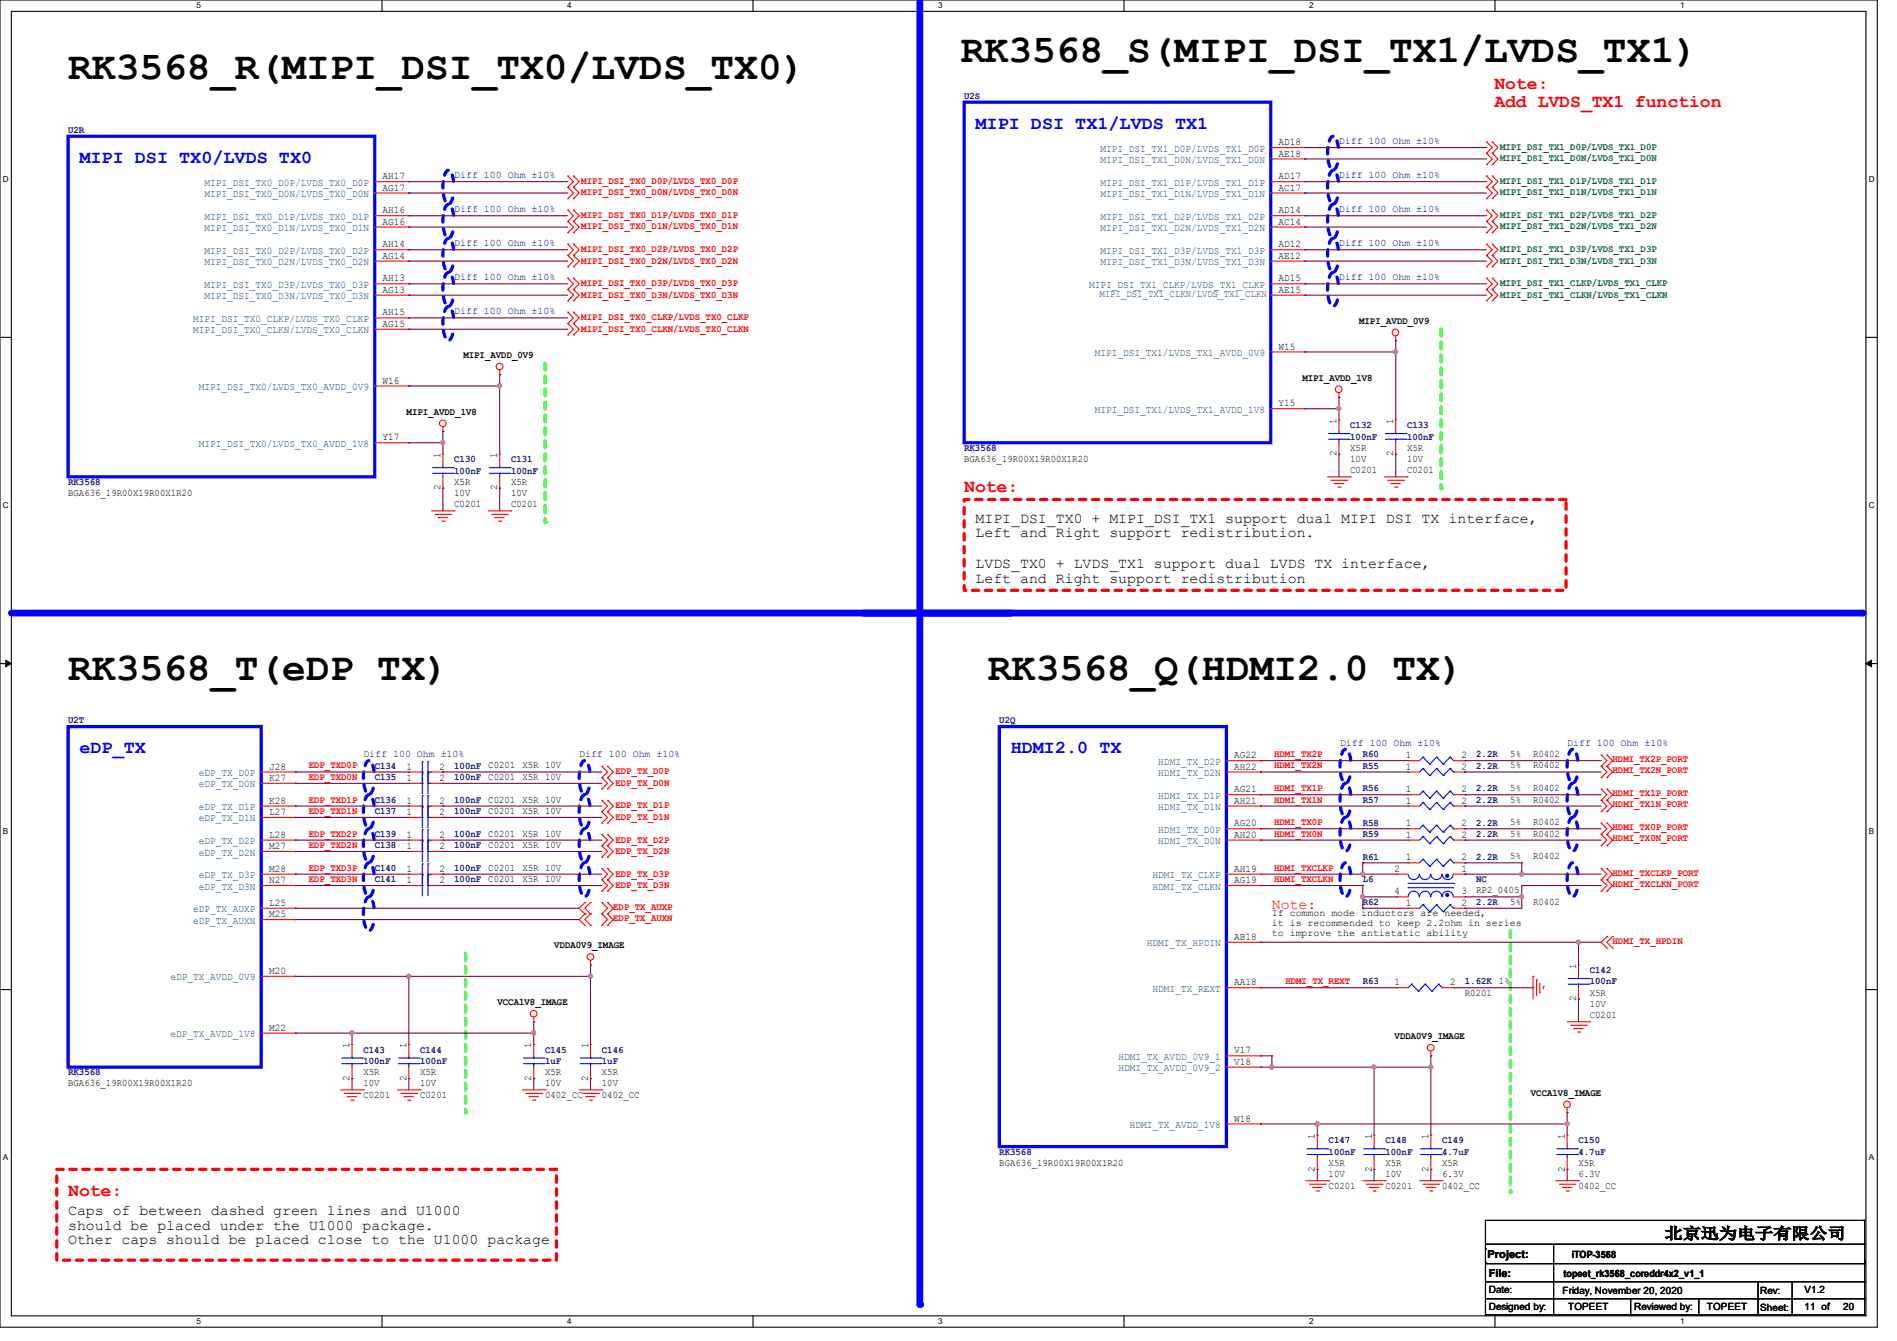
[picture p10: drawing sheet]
<svg xmlns="http://www.w3.org/2000/svg" width="297mm" height="210mm" viewBox="0 0 297 210" stroke-linecap="round" stroke-linejoin="round" font-family="sans-serif">
<defs><g id="words">
<g font-size="6.2">
<text x="150.4" y="9.7">RK3568_S(MIPI_DSI_TX1/LVDS_TX1)</text>
<text x="10.7" y="12.3">RK3568_R(MIPI_DSI_TX0/LVDS_TX0)</text>
<text x="10.7" y="106.6">RK3568_T(eDP TX)</text>
<text x="154.7" y="106.6">RK3568_Q(HDMI2.0 TX)</text>
</g>
<g font-size="2.8" fill="#f00">
<text x="234" y="13.9">Note:</text>
<text x="234" y="16.8">Add LVDS_TX1 function</text>
<text x="151" y="77">Note:</text>
<text x="10.7" y="187.3">Note:</text>
</g>
<g font-size="2.8" fill="#00f">
<text x="152.7" y="20.2">MIPI DSI TX1/LVDS TX1</text>
<text x="12.4" y="25.5">MIPI DSI TX0/LVDS TX0</text>
<text x="12.4" y="117.9">eDP_TX</text>
<text x="158.2" y="117.9">HDMI2.0 TX</text>
</g>
<text font-size="2.5" x="260.7" y="194">北京迅为电子有限公司</text>
<g font-size="2.3">
<text x="152.7" y="81.9">MIPI_DSI_TX0 + MIPI_DSI_TX1 support dual MIPI DSI TX interface,</text>
<text x="152.7" y="84.2">Left and Right support redistribution.</text>
<text x="152.7" y="89">LVDS_TX0 + LVDS_TX1 support dual LVDS TX interface,</text>
<text x="152.7" y="91.3">Left and Right support redistribution</text>
<text x="10.7" y="190.3">Caps of between dashed green lines and U1000</text>
<text x="10.7" y="192.6">should be placed under the U1000 package.</text>
<text x="10.7" y="194.9">Other caps should be placed close to the U1000 package</text>
</g>
<text font-size="2.3" fill="#f00" x="199.1" y="142.3">Note:</text>
<g font-size="1.7">
<text x="232.9" y="197">Project:</text>
<text x="233.1" y="200">File:</text>
</g>
<g font-size="1.6" fill="#000080">
<text x="151" y="15.5">U2S</text>
<text x="10.7" y="20.8">U2R</text>
<text x="209.6" y="22.6">Diff 100 Ohm ±10%</text>
<text x="71.1" y="27.9">Diff 100 Ohm ±10%</text>
<text x="209.6" y="27.9">Diff 100 Ohm ±10%</text>
<text x="71.1" y="33.2">Diff 100 Ohm ±10%</text>
<text x="209.6" y="33.2">Diff 100 Ohm ±10%</text>
<text x="71.1" y="38.6">Diff 100 Ohm ±10%</text>
<text x="209.6" y="38.6">Diff 100 Ohm ±10%</text>
<text x="71.1" y="43.9">Diff 100 Ohm ±10%</text>
<text x="209.6" y="43.9">Diff 100 Ohm ±10%</text>
<text x="71.1" y="49.2">Diff 100 Ohm ±10%</text>
<text x="151" y="70.6">RK3568</text>
<text x="211.4" y="67.1">C132</text>
<text x="211.4" y="68.8">100nF</text>
<text x="220.3" y="67.1">C133</text>
<text x="220.3" y="68.8">100nF</text>
<text x="10.7" y="75.9">RK3568</text>
<text x="71.1" y="72.4">C130</text>
<text x="71.1" y="74.2">100nF</text>
<text x="80" y="72.4">C131</text>
<text x="80" y="74.2">100nF</text>
<text x="10.7" y="113.3">U2T</text>
<text x="156.5" y="113.3">U2Q</text>
<text x="56.9" y="118.6">Diff 100 Ohm ±10%</text>
<text x="90.7" y="118.6">Diff 100 Ohm ±10%</text>
<text x="209.8" y="116.8">Diff 100 Ohm ±10%</text>
<text x="213.4" y="118.6">R60</text>
<text x="231.1" y="118.6">2.2R</text>
<text x="245.4" y="116.8">Diff 100 Ohm ±10%</text>
<text x="58.7" y="122.2">C135</text>
<text x="58.7" y="125.7">C136</text>
<text x="58.7" y="120.4">C134</text>
<text x="71.1" y="122.2">100nF</text>
<text x="71.1" y="125.7">100nF</text>
<text x="71.1" y="120.4">100nF</text>
<text x="213.4" y="120.4">R55</text>
<text x="213.4" y="125.7">R57</text>
<text x="213.4" y="123.9">R56</text>
<text x="231.1" y="120.4">2.2R</text>
<text x="231.1" y="125.7">2.2R</text>
<text x="231.1" y="123.9">2.2R</text>
<text x="58.7" y="131.1">C139</text>
<text x="58.7" y="127.5">C137</text>
<text x="71.1" y="131.1">100nF</text>
<text x="71.1" y="127.5">100nF</text>
<text x="213.4" y="129.3">R58</text>
<text x="213.4" y="131.1">R59</text>
<text x="231.1" y="129.3">2.2R</text>
<text x="231.1" y="131.1">2.2R</text>
<text x="58.7" y="132.8">C138</text>
<text x="58.7" y="136.4">C140</text>
<text x="71.1" y="132.8">100nF</text>
<text x="71.1" y="136.4">100nF</text>
<text x="213.4" y="134.6">R61</text>
<text x="231.1" y="134.6">2.2R</text>
<text x="58.7" y="138.2">C141</text>
<text x="71.1" y="138.2">100nF</text>
<text x="213.4" y="141.7">R62</text>
<text x="213.4" y="138.2">L6</text>
<text x="231.1" y="141.7">2.2R</text>
<text x="231.1" y="138.2">NC</text>
<text x="213.4" y="154.2">R63</text>
<text x="229.4" y="154.2">1.62K</text>
<text x="248.9" y="152.4">C142</text>
<text x="248.9" y="154.2">100nF</text>
<text x="56.9" y="164.8">C143</text>
<text x="56.9" y="166.6">100nF</text>
<text x="65.8" y="164.8">C144</text>
<text x="65.8" y="166.6">100nF</text>
<text x="85.3" y="164.8">C145</text>
<text x="85.3" y="166.6">1uF</text>
<text x="94.2" y="164.8">C146</text>
<text x="94.2" y="166.6">1uF</text>
<text x="10.7" y="168.4">RK3568</text>
<text x="208" y="179.1">C147</text>
<text x="216.9" y="179.1">C148</text>
<text x="225.8" y="179.1">C149</text>
<text x="247.1" y="179.1">C150</text>
<text x="156.5" y="180.8">RK3568</text>
<text x="208" y="180.8">100nF</text>
<text x="216.9" y="180.8">100nF</text>
<text x="225.8" y="180.8">4.7uF</text>
<text x="247.1" y="180.8">4.7uF</text>
</g>
<g font-size="1.6" fill="#004080">
<text x="172.3" y="23.7">MIPI_DSI_TX1_D0P/LVDS_TX1_D0P</text>
<text x="32" y="29.1">MIPI_DSI_TX0_D0P/LVDS_TX0_D0P</text>
<text x="172.3" y="25.5">MIPI_DSI_TX1_D0N/LVDS_TX1_D0N</text>
<text x="172.3" y="29.1">MIPI_DSI_TX1_D1P/LVDS_TX1_D1P</text>
<text x="32" y="30.9">MIPI_DSI_TX0_D0N/LVDS_TX0_D0N</text>
<text x="32" y="34.4">MIPI_DSI_TX0_D1P/LVDS_TX0_D1P</text>
<text x="172.3" y="30.9">MIPI_DSI_TX1_D1N/LVDS_TX1_D1N</text>
<text x="172.3" y="34.4">MIPI_DSI_TX1_D2P/LVDS_TX1_D2P</text>
<text x="32" y="36.2">MIPI_DSI_TX0_D1N/LVDS_TX0_D1N</text>
<text x="32" y="39.8">MIPI_DSI_TX0_D2P/LVDS_TX0_D2P</text>
<text x="32" y="41.5">MIPI_DSI_TX0_D2N/LVDS_TX0_D2N</text>
<text x="172.3" y="36.2">MIPI_DSI_TX1_D2N/LVDS_TX1_D2N</text>
<text x="172.3" y="39.8">MIPI_DSI_TX1_D3P/LVDS_TX1_D3P</text>
<text x="172.3" y="41.5">MIPI_DSI_TX1_D3N/LVDS_TX1_D3N</text>
<text x="32" y="45.1">MIPI_DSI_TX0_D3P/LVDS_TX0_D3P</text>
<text x="32" y="46.9">MIPI_DSI_TX0_D3N/LVDS_TX0_D3N</text>
<text x="170.5" y="45.1">MIPI_DSI_TX1_CLKP/LVDS_TX1_CLKP</text>
<text x="172.1" y="46.6">MIPI_DSI_TX1_CLKN/LVDS_TX1_CLKN</text>
<text x="30.2" y="50.4">MIPI_DSI_TX0_CLKP/LVDS_TX0_CLKP</text>
<text x="30.2" y="52.2">MIPI_DSI_TX0_CLKN/LVDS_TX0_CLKN</text>
<text x="171.4" y="55.8">MIPI_DSI_TX1/LVDS_TX1_AVDD_0V9</text>
<text x="31.1" y="61.1">MIPI_DSI_TX0/LVDS_TX0_AVDD_0V9</text>
<text x="171.4" y="64.6">MIPI_DSI_TX1/LVDS_TX1_AVDD_1V8</text>
<text x="31.1" y="70">MIPI_DSI_TX0/LVDS_TX0_AVDD_1V8</text>
<text x="181.4" y="119.8">HDMI_TX_D2P</text>
<text x="31.1" y="121.5">eDP_TX_D0P</text>
<text x="31.1" y="123.3">eDP_TX_D0N</text>
<text x="181.4" y="121.5">HDMI_TX_D2N</text>
<text x="181.4" y="125.1">HDMI_TX_D1P</text>
<text x="31.1" y="126.9">eDP_TX_D1P</text>
<text x="31.1" y="128.7">eDP_TX_D1N</text>
<text x="181.4" y="126.9">HDMI_TX_D1N</text>
<text x="181.4" y="130.4">HDMI_TX_D0P</text>
<text x="31.1" y="132.2">eDP_TX_D2P</text>
<text x="31.1" y="134">eDP_TX_D2N</text>
<text x="31.1" y="137.5">eDP_TX_D3P</text>
<text x="180.5" y="137.5">HDMI_TX_CLKP</text>
<text x="181.4" y="132.2">HDMI_TX_D0N</text>
<text x="30.2" y="142.9">eDP_TX_AUXP</text>
<text x="31.1" y="139.3">eDP_TX_D3N</text>
<text x="180.5" y="139.3">HDMI_TX_CLKN</text>
<text x="30.2" y="144.7">eDP_TX_AUXN</text>
<text x="179.6" y="148.2">HDMI_TX_HPDIN</text>
<text x="26.7" y="153.5">eDP_TX_AVDD_0V9</text>
<text x="180.5" y="155.3">HDMI_TX_REXT</text>
<text x="26.7" y="162.4">eDP_TX_AVDD_1V8</text>
<text x="175.1" y="166">HDMI_TX_AVDD_0V9_1</text>
<text x="175.1" y="167.8">HDMI_TX_AVDD_0V9_2</text>
<text x="176.9" y="176.7">HDMI_TX_AVDD_1V8</text>
</g>
<g font-size="1.6">
<text x="200.2" y="22.7">AD18</text>
<text x="59.9" y="28.1">AH17</text>
<text x="59.9" y="29.8">AG17</text>
<text x="200.2" y="24.5">AE18</text>
<text x="200.2" y="28.1">AD17</text>
<text x="200.2" y="29.8">AC17</text>
<text x="59.9" y="33.4">AH16</text>
<text x="59.9" y="35.2">AG16</text>
<text x="200.2" y="33.4">AD14</text>
<text x="200.2" y="35.2">AC14</text>
<text x="59.9" y="38.7">AH14</text>
<text x="59.9" y="40.5">AG14</text>
<text x="200.2" y="38.7">AD12</text>
<text x="200.2" y="40.5">AE12</text>
<text x="59.9" y="44.1">AH13</text>
<text x="59.9" y="45.8">AG13</text>
<text x="200.2" y="44.1">AD15</text>
<text x="200.2" y="45.8">AE15</text>
<text x="59.9" y="49.4">AH15</text>
<text x="59.9" y="51.2">AG15</text>
<text x="212.8" y="50.7">MIPI_AVDD_0V9</text>
<text x="72.6" y="56">MIPI_AVDD_0V9</text>
<text x="200.2" y="54.7">W15</text>
<text x="203.9" y="59.6">MIPI_AVDD_1V8</text>
<text x="59.9" y="60.1">W16</text>
<text x="63.7" y="64.9">MIPI_AVDD_1V8</text>
<text x="200.2" y="63.6">Y15</text>
<text x="59.9" y="69">Y17</text>
<text x="69" y="71.7" transform="rotate(-90 69 71.7)">1</text>
<text x="77.9" y="71.7" transform="rotate(-90 77.9 71.7)">1</text>
<text x="209.3" y="71.5" transform="rotate(-90 209.3 71.5)">2</text>
<text x="209.3" y="66.3" transform="rotate(-90 209.3 66.3)">1</text>
<text x="211.4" y="70.6">X5R</text>
<text x="218.1" y="71.5" transform="rotate(-90 218.1 71.5)">2</text>
<text x="218.1" y="66.3" transform="rotate(-90 218.1 66.3)">1</text>
<text x="220.3" y="70.6">X5R</text>
<text x="10.7" y="77.7">BGA636_19R00X19R00X1R20</text>
<text x="69" y="76.8" transform="rotate(-90 69 76.8)">2</text>
<text x="71.1" y="75.9">X5R</text>
<text x="71.1" y="77.7">10V</text>
<text x="77.9" y="76.8" transform="rotate(-90 77.9 76.8)">2</text>
<text x="80" y="75.9">X5R</text>
<text x="80" y="77.7">10V</text>
<text x="151" y="72.3">BGA636_19R00X19R00X1R20</text>
<text x="211.4" y="74.1">C0201</text>
<text x="211.4" y="72.3">10V</text>
<text x="220.3" y="74.1">C0201</text>
<text x="220.3" y="72.3">10V</text>
<text x="71.1" y="79.5">C0201</text>
<text x="80" y="79.5">C0201</text>
<text x="193.3" y="118.7">AG22</text>
<text x="220.1" y="118.7">1</text>
<text x="228.8" y="118.7">2</text>
<text x="236.5" y="118.6">5%</text>
<text x="240" y="118.6">R0402</text>
<text x="42.1" y="120.5">J28</text>
<text x="42.1" y="122.3">K27</text>
<text x="42.1" y="125.9">K28</text>
<text x="63.7" y="122.3">1</text>
<text x="63.7" y="125.9">1</text>
<text x="63.7" y="120.5">1</text>
<text x="68.8" y="122.3">2</text>
<text x="68.8" y="125.9">2</text>
<text x="68.8" y="120.5">2</text>
<text x="76.5" y="122.1">C0201</text>
<text x="76.5" y="125.7">C0201</text>
<text x="76.5" y="120.4">C0201</text>
<text x="81.8" y="122.1">X5R 10V</text>
<text x="81.8" y="125.7">X5R 10V</text>
<text x="81.8" y="120.4">X5R 10V</text>
<text x="193.3" y="120.5">AH22</text>
<text x="193.3" y="124.1">AG21</text>
<text x="193.3" y="125.9">AH21</text>
<text x="220.1" y="120.5">1</text>
<text x="220.1" y="125.9">1</text>
<text x="220.1" y="124.1">1</text>
<text x="228.8" y="120.5">2</text>
<text x="228.8" y="125.9">2</text>
<text x="228.8" y="124.1">2</text>
<text x="236.5" y="120.4">5%</text>
<text x="236.5" y="125.7">5%</text>
<text x="236.5" y="123.9">5%</text>
<text x="240" y="120.4">R0402</text>
<text x="240" y="125.7">R0402</text>
<text x="240" y="123.9">R0402</text>
<text x="42.1" y="127.6">L27</text>
<text x="42.1" y="131.2">L28</text>
<text x="63.7" y="131.2">1</text>
<text x="63.7" y="127.6">1</text>
<text x="68.8" y="131.2">2</text>
<text x="68.8" y="127.6">2</text>
<text x="76.5" y="131">C0201</text>
<text x="76.5" y="127.5">C0201</text>
<text x="81.8" y="131">X5R 10V</text>
<text x="81.8" y="127.5">X5R 10V</text>
<text x="193.3" y="129.4">AG20</text>
<text x="193.3" y="131.2">AH20</text>
<text x="220.1" y="129.4">1</text>
<text x="220.1" y="131.2">1</text>
<text x="228.8" y="129.4">2</text>
<text x="228.8" y="131.2">2</text>
<text x="236.5" y="129.2">5%</text>
<text x="236.5" y="131">5%</text>
<text x="240" y="129.2">R0402</text>
<text x="240" y="131">R0402</text>
<text x="42.1" y="133">M27</text>
<text x="42.1" y="136.5">M28</text>
<text x="63.7" y="133">1</text>
<text x="63.7" y="136.5">1</text>
<text x="68.8" y="133">2</text>
<text x="68.8" y="136.5">2</text>
<text x="76.5" y="132.8">C0201</text>
<text x="76.5" y="136.4">C0201</text>
<text x="81.8" y="132.8">X5R 10V</text>
<text x="81.8" y="136.4">X5R 10V</text>
<text x="193.3" y="136.5">AH19</text>
<text x="218.4" y="136.5">2</text>
<text x="220.1" y="134.7">1</text>
<text x="228.8" y="134.7">2</text>
<text x="228.8" y="136.5">1</text>
<text x="236.5" y="134.6">5%</text>
<text x="240" y="134.6">R0402</text>
<text x="42.1" y="138.3">N27</text>
<text x="42.1" y="141.9">L25</text>
<text x="42.1" y="143.6">M25</text>
<text x="63.7" y="138.3">1</text>
<text x="68.8" y="138.3">2</text>
<text x="76.5" y="138.1">C0201</text>
<text x="81.8" y="138.1">X5R 10V</text>
<text x="193.3" y="138.3">AG19</text>
<text x="199.1" y="143.5">If common mode inductors are needed,</text>
<text x="218.4" y="140.1">4</text>
<text x="220.1" y="141.9">1</text>
<text x="228.8" y="141.9">2</text>
<text x="228.8" y="140.1">3</text>
<text x="231.1" y="139.9">RP2_0405</text>
<text x="236.5" y="141.7">5%</text>
<text x="240" y="141.7">R0402</text>
<text x="86.8" y="148.5">VDDA0V9_IMAGE</text>
<text x="193.3" y="147.2">AB18</text>
<text x="199.1" y="145">it is recommended to keep 2.2ohm in series</text>
<text x="199.1" y="146.6">to improve the antistatic ability</text>
<text x="42.1" y="152.5">M20</text>
<text x="193.3" y="154.3">AA18</text>
<text x="218.4" y="154.3">1</text>
<text x="227" y="154.3">2</text>
<text x="229.4" y="155.9">R0201</text>
<text x="234.7" y="154.1">1%</text>
<text x="246.8" y="151.7" transform="rotate(-90 246.8 151.7)">1</text>
<text x="248.9" y="155.9">X5R</text>
<text x="42.1" y="161.4">M22</text>
<text x="77.9" y="157.4">VCCA1V8_IMAGE</text>
<text x="246.8" y="156.8" transform="rotate(-90 246.8 156.8)">2</text>
<text x="248.9" y="159.5">C0201</text>
<text x="248.9" y="157.7">10V</text>
<text x="54.7" y="164.1" transform="rotate(-90 54.7 164.1)">1</text>
<text x="63.6" y="164.1" transform="rotate(-90 63.6 164.1)">1</text>
<text x="83.2" y="164.1" transform="rotate(-90 83.2 164.1)">1</text>
<text x="92.1" y="164.1" transform="rotate(-90 92.1 164.1)">1</text>
<text x="193.3" y="165">V17</text>
<text x="193.3" y="166.8">V18</text>
<text x="218.3" y="162.7">VDDA0V9_IMAGE</text>
<text x="10.7" y="170.1">BGA636_19R00X19R00X1R20</text>
<text x="54.7" y="169.2" transform="rotate(-90 54.7 169.2)">2</text>
<text x="56.9" y="171.9">C0201</text>
<text x="56.9" y="168.4">X5R</text>
<text x="56.9" y="170.1">10V</text>
<text x="63.6" y="169.2" transform="rotate(-90 63.6 169.2)">2</text>
<text x="65.8" y="171.9">C0201</text>
<text x="65.8" y="168.4">X5R</text>
<text x="65.8" y="170.1">10V</text>
<text x="83.2" y="169.2" transform="rotate(-90 83.2 169.2)">2</text>
<text x="85.3" y="171.9">0402_CC</text>
<text x="85.3" y="168.4">X5R</text>
<text x="85.3" y="170.1">10V</text>
<text x="92.1" y="169.2" transform="rotate(-90 92.1 169.2)">2</text>
<text x="94.2" y="171.9">0402_CC</text>
<text x="94.2" y="168.4">X5R</text>
<text x="94.2" y="170.1">10V</text>
<text x="239.7" y="171.6">VCCA1V8_IMAGE</text>
<text x="193.3" y="175.6">W18</text>
<text x="205.9" y="178.3" transform="rotate(-90 205.9 178.3)">1</text>
<text x="214.8" y="178.3" transform="rotate(-90 214.8 178.3)">1</text>
<text x="223.7" y="178.3" transform="rotate(-90 223.7 178.3)">1</text>
<text x="245" y="178.3" transform="rotate(-90 245 178.3)">1</text>
<text x="156.5" y="182.6">BGA636_19R00X19R00X1R20</text>
<text x="205.9" y="183.5" transform="rotate(-90 205.9 183.5)">2</text>
<text x="208" y="182.6">X5R</text>
<text x="208" y="184.4">10V</text>
<text x="214.8" y="183.5" transform="rotate(-90 214.8 183.5)">2</text>
<text x="216.9" y="182.6">X5R</text>
<text x="216.9" y="184.4">10V</text>
<text x="223.7" y="183.5" transform="rotate(-90 223.7 183.5)">2</text>
<text x="225.8" y="182.6">X5R</text>
<text x="225.8" y="184.4">6.3V</text>
<text x="245" y="183.5" transform="rotate(-90 245 183.5)">2</text>
<text x="247.1" y="182.6">X5R</text>
<text x="247.1" y="184.4">6.3V</text>
<text x="208" y="186.1">C0201</text>
<text x="216.9" y="186.1">C0201</text>
<text x="225.8" y="186.1">0402_CC</text>
<text x="247.1" y="186.1">0402_CC</text>
<text x="246.1" y="197.1">iTOP-3568</text>
<text x="233.1" y="202.5">Date:</text>
<text x="244.6" y="202.7">Friday, November 20, 2020</text>
<text x="244.8" y="200.1">topeet_rk3568_coreddr4x2_v1_1</text>
<text x="275.6" y="202.7">Rev:</text>
<text x="282.5" y="202.5">V1.2</text>
<text x="233.1" y="205.2">Designed by:</text>
<text x="245.5" y="205.2">TOPEET</text>
<text x="255.9" y="205.2">Reviewed by:</text>
<text x="267.2" y="205.2">TOPEET</text>
<text x="275.6" y="205.4">Sheet:</text>
<text x="282.5" y="205.2">11 of</text>
<text x="288.6" y="205.2">20</text>
</g>
<g font-size="1.6" fill="#008000">
<text x="234.9" y="23.5">MIPI_DSI_TX1_D0P/LVDS_TX1_D0P</text>
<text x="234.9" y="25.3">MIPI_DSI_TX1_D0N/LVDS_TX1_D0N</text>
<text x="234.9" y="28.8">MIPI_DSI_TX1_D1P/LVDS_TX1_D1P</text>
<text x="234.9" y="30.6">MIPI_DSI_TX1_D1N/LVDS_TX1_D1N</text>
<text x="234.9" y="34.2">MIPI_DSI_TX1_D2P/LVDS_TX1_D2P</text>
<text x="234.9" y="35.9">MIPI_DSI_TX1_D2N/LVDS_TX1_D2N</text>
<text x="234.9" y="39.5">MIPI_DSI_TX1_D3P/LVDS_TX1_D3P</text>
<text x="234.9" y="41.3">MIPI_DSI_TX1_D3N/LVDS_TX1_D3N</text>
<text x="234.9" y="44.8">MIPI_DSI_TX1_CLKP/LVDS_TX1_CLKP</text>
<text x="234.9" y="46.6">MIPI_DSI_TX1_CLKN/LVDS_TX1_CLKN</text>
</g>
<g font-size="1.6" fill="#f00">
<text x="91" y="28.8">MIPI_DSI_TX0_D0P/LVDS_TX0_D0P</text>
<text x="91" y="30.6">MIPI_DSI_TX0_D0N/LVDS_TX0_D0N</text>
<text x="91" y="34.2">MIPI_DSI_TX0_D1P/LVDS_TX0_D1P</text>
<text x="91" y="35.9">MIPI_DSI_TX0_D1N/LVDS_TX0_D1N</text>
<text x="91" y="39.5">MIPI_DSI_TX0_D2P/LVDS_TX0_D2P</text>
<text x="91" y="41.3">MIPI_DSI_TX0_D2N/LVDS_TX0_D2N</text>
<text x="91" y="44.8">MIPI_DSI_TX0_D3P/LVDS_TX0_D3P</text>
<text x="91" y="46.6">MIPI_DSI_TX0_D3N/LVDS_TX0_D3N</text>
<text x="91" y="50.2">MIPI_DSI_TX0_CLKP/LVDS_TX0_CLKP</text>
<text x="91" y="51.9">MIPI_DSI_TX0_CLKN/LVDS_TX0_CLKN</text>
<text x="199.5" y="118.6">HDMI_TX2P</text>
<text x="252.5" y="119.3">HDMI_TX2P_PORT</text>
<text x="48.3" y="120.4">EDP_TXD0P</text>
<text x="48.3" y="122.1">EDP_TXD0N</text>
<text x="48.3" y="125.7">EDP_TXD1P</text>
<text x="96.3" y="121.3">EDP_TX_D0P</text>
<text x="96.3" y="123.1">EDP_TX_D0N</text>
<text x="199.5" y="120.4">HDMI_TX2N</text>
<text x="199.5" y="123.9">HDMI_TX1P</text>
<text x="199.5" y="125.7">HDMI_TX1N</text>
<text x="252.5" y="121.1">HDMI_TX2N_PORT</text>
<text x="252.5" y="124.7">HDMI_TX1P_PORT</text>
<text x="48.3" y="127.5">EDP_TXD1N</text>
<text x="48.3" y="131">EDP_TXD2P</text>
<text x="96.3" y="126.6">EDP_TX_D1P</text>
<text x="96.3" y="128.4">EDP_TX_D1N</text>
<text x="96.3" y="131.9">EDP_TX_D2P</text>
<text x="199.5" y="129.2">HDMI_TX0P</text>
<text x="199.5" y="131">HDMI_TX0N</text>
<text x="252.5" y="126.4">HDMI_TX1N_PORT</text>
<text x="252.5" y="131.8">HDMI_TX0N_PORT</text>
<text x="252.5" y="130">HDMI_TX0P_PORT</text>
<text x="48.3" y="132.8">EDP_TXD2N</text>
<text x="48.3" y="136.4">EDP_TXD3P</text>
<text x="96.3" y="133.7">EDP_TX_D2N</text>
<text x="96.3" y="137.3">EDP_TX_D3P</text>
<text x="199.5" y="136.4">HDMI_TXCLKP</text>
<text x="252.5" y="137.1">HDMI_TXCLKP_PORT</text>
<text x="48.3" y="138.1">EDP_TXD3N</text>
<text x="96" y="142.4">EDP_TX_AUXP</text>
<text x="96.3" y="139.1">EDP_TX_D3N</text>
<text x="199.5" y="138.1">HDMI_TXCLKN</text>
<text x="252.5" y="138.9">HDMI_TXCLKN_PORT</text>
<text x="96" y="144.2">EDP_TX_AUXN</text>
<text x="252.5" y="147.8">HDMI_TX_HPDIN</text>
<text x="201.2" y="154.1">HDMI_TX_REXT</text>
</g>
<g font-size="1.3">
<text x="30.8" y="1.3">5</text>
<text x="88.8" y="1.3">4</text>
<text x="146.9" y="1.3">3</text>
<text x="205" y="1.3">2</text>
<text x="263.1" y="1.3">1</text>
<text x=".5" y="28.4">D</text>
<text x="292.6" y="28.4">D</text>
<text x=".5" y="79.5">C</text>
<text x="292.6" y="79.5">C</text>
<text x=".5" y="130.6">B</text>
<text x="292.6" y="130.6">B</text>
<text x=".5" y="181.7">A</text>
<text x="292.6" y="181.7">A</text>
<text x="30.8" y="207.4">5</text>
<text x="88.8" y="207.4">4</text>
<text x="146.9" y="207.4">3</text>
<text x="205" y="207.4">2</text>
<text x="263.1" y="207.4">1</text>
</g>
</g></defs>
<path d="M0 0h293.9v207.9h-293.9zM1.8 1.8h290.3v204.3h-290.3z" fill="none" stroke="#000" stroke-width=".17"/>
<g fill="#fff">
<path d="M30.8 .2h.7v1.4h-.7z"/>
<path d="M30.8 206.2h.7v1.4h-.7z"/>
</g>
<path d="M59.8 0v1.8M59.8 206.1v1.8" fill="none" stroke="#000" stroke-width=".17"/>
<g fill="#fff">
<path d="M88.8 .2h.7v1.4h-.7z"/>
<path d="M88.8 206.2h.7v1.4h-.7z"/>
</g>
<path d="M117.9 0v1.8M117.9 206.1v1.8" fill="none" stroke="#000" stroke-width=".17"/>
<g fill="#fff">
<path d="M146.9 .2h.7v1.4h-.7z"/>
<path d="M146.9 206.2h.7v1.4h-.7z"/>
</g>
<path d="M176 0v1.8M176 206.1v1.8" fill="none" stroke="#000" stroke-width=".17"/>
<g fill="#fff">
<path d="M205 .2h.7v1.4h-.7z"/>
<path d="M205 206.2h.7v1.4h-.7z"/>
</g>
<path d="M234.1 0v1.8M234.1 206.1v1.8" fill="none" stroke="#000" stroke-width=".17"/>
<g fill="#fff">
<path d="M263.1 .2h.6v1.4h-.6z"/>
<path d="M263.1 206.2h.6v1.4h-.6z"/>
<path d="M.5 27.3h.9v1.4h-.9z"/>
<path d="M292.6 27.3h.9v1.4h-.9z"/>
<path d="M.5 78.4h.9v1.4h-.9z"/>
<path d="M292.6 78.4h.9v1.4h-.9z"/>
</g>
<path d="M0 52.8h1.8M292.1 52.8h1.8" fill="none" stroke="#000" stroke-width=".17"/>
<g fill="#fff">
<path d="M.5 129.5h.8v1.4h-.8z"/>
<path d="M292.6 129.5h.8v1.4h-.8z"/>
</g>
<path d="M0 103.9h1.8M292.1 103.9h1.8" fill="none" stroke="#000" stroke-width=".17"/>
<path d="M.9 103.4l.9 .5-.9 .5zM292.1 103.9l.9-.5v1z" fill="#000" stroke="#000" stroke-width=".16"/>
<g fill="#fff">
<path d="M.5 180.5h.8v1.4h-.8z"/>
<path d="M292.6 180.5h.8v1.4h-.8z"/>
</g>
<path d="M0 155h1.8M292.1 155h1.8" fill="none" stroke="#000" stroke-width=".17"/>
<path d="M144 0v204.3" fill="none" stroke="#00f" stroke-width="1.1"/>
<circle cx="144" cy="204.3" r=".53" fill="#00f"/>
<path d="M135.1 96h156.5" fill="none" stroke="#00f" stroke-width="1.1"/>
<circle cx="291.6" cy="96" r=".53" fill="#00f"/>
<path d="M1.8 96h156.4" fill="none" stroke="#00f" stroke-width="1.1"/>
<circle cx="158.2" cy="96" r=".53" fill="#00f"/>
<path d="M8.9 183.1h78.2v14.3h-78.2z" fill="none" stroke="#f00" stroke-width=".51" stroke-dasharray="1 1"/>
<g fill="none" stroke="#00f" stroke-width=".51" stroke-dasharray="1 1">
<path d="M71 28.4a2.02 2.02 0 0 0-.8-1.7 1.41 1.41 0 0 0-.7 1.3 5.6 5.6 0 0 0 .5 3.9l.2 .1a1.41 1.41 0 0 0 .8-1.4v-.6M71 33.7a2.02 2.02 0 0 0-.8-1.7 1.41 1.41 0 0 0-.7 1.3 5.6 5.6 0 0 0 .5 3.9l.2 .1a1.41 1.41 0 0 0 .8-1.3v-.7M71 39.1a2.02 2.02 0 0 0-.8-1.8 1.41 1.41 0 0 0-.7 1.3 5.6 5.6 0 0 0 .5 3.9l.2 .1a1.41 1.41 0 0 0 .8-1.3v-.6M71 44.4a2.02 2.02 0 0 0-.8-1.7 1.41 1.41 0 0 0-.7 1.3 5.6 5.6 0 0 0 .5 3.9l.2 .1a1.41 1.41 0 0 0 .8-1.4v-.6M71 49.7a2.02 2.02 0 0 0-.8-1.7 1.41 1.41 0 0 0-.7 1.3 5.6 5.6 0 0 0 .5 3.9l.2 .1a1.41 1.41 0 0 0 .8-1.3v-.7M211.5 119.1a2.02 2.02 0 0 0-.8-1.8 1.41 1.41 0 0 0-.8 1.4 5.6 5.6 0 0 0 .5 3.8l.3 .1a1.41 1.41 0 0 0 .7-1.3l.1-.6M247 119.1a2.02 2.02 0 0 0-.8-1.8 1.41 1.41 0 0 0-.7 1.4 5.6 5.6 0 0 0 .5 3.8l.2 .1a1.41 1.41 0 0 0 .8-1.3l.1-.6M58.6 120.8a2.02 2.02 0 0 0-.8-1.7 1.41 1.41 0 0 0-.8 1.3 5.6 5.6 0 0 0 .5 3.9l.3 .1a1.41 1.41 0 0 0 .7-1.3l.1-.6M58.6 126.2a2.02 2.02 0 0 0-.8-1.7 1.41 1.41 0 0 0-.8 1.3 5.6 5.6 0 0 0 .5 3.9l.3 .1a1.41 1.41 0 0 0 .7-1.4l.1-.6M92.4 120.8a2.02 2.02 0 0 0-.9-1.7 1.41 1.41 0 0 0-.7 1.3 5.6 5.6 0 0 0 .5 3.9l.2 .1a1.41 1.41 0 0 0 .8-1.3l.1-.6M92.4 126.2a2.02 2.02 0 0 0-.9-1.7 1.41 1.41 0 0 0-.7 1.3 5.6 5.6 0 0 0 .5 3.9l.2 .1a1.41 1.41 0 0 0 .8-1.4l.1-.6M211.5 124.4a2.02 2.02 0 0 0-.8-1.7 1.41 1.41 0 0 0-.8 1.3 5.6 5.6 0 0 0 .5 3.9l.3 .1a1.41 1.41 0 0 0 .7-1.3l.1-.7"/>
<path d="M211.5 129.7a2.02 2.02 0 0 0-.8-1.7 1.41 1.41 0 0 0-.8 1.3 5.6 5.6 0 0 0 .5 3.9l.3 .1a1.41 1.41 0 0 0 .7-1.3l.1-.7M211.5 136.8a2.02 2.02 0 0 0-.8-1.7 1.41 1.41 0 0 0-.8 1.3 5.6 5.6 0 0 0 .5 3.9l.3 .1a1.41 1.41 0 0 0 .7-1.3l.1-.6M247 124.4a2.02 2.02 0 0 0-.8-1.7 1.41 1.41 0 0 0-.7 1.3 5.6 5.6 0 0 0 .5 3.9l.2 .1a1.41 1.41 0 0 0 .8-1.3l.1-.7M247 129.7a2.02 2.02 0 0 0-.8-1.7 1.41 1.41 0 0 0-.7 1.3 5.6 5.6 0 0 0 .5 3.9l.2 .1a1.41 1.41 0 0 0 .8-1.3l.1-.7M247 136.8a2.02 2.02 0 0 0-.8-1.7 1.41 1.41 0 0 0-.7 1.3 5.6 5.6 0 0 0 .5 3.9l.2 .1a1.41 1.41 0 0 0 .8-1.3l.1-.6"/>
</g>
<path d="M72.9 149.4v24.8" fill="none" stroke="#0f0" stroke-width=".51" stroke-dasharray="1 1"/>
<circle cx="72.9" cy="174.2" r=".25" fill="#0f0" stroke-dasharray="1 1"/>
<path d="M236.5 145.8v40.9" fill="none" stroke="#0f0" stroke-width=".51" stroke-dasharray="1 1"/>
<circle cx="236.5" cy="186.7" r=".25" fill="#0f0" stroke-dasharray="1 1"/>
<path d="M85.3 56.9v24.9" fill="none" stroke="#0f0" stroke-width=".51" stroke-dasharray="1 1"/>
<circle cx="85.3" cy="81.8" r=".25" fill="#0f0" stroke-dasharray="1 1"/>
<path d="M209.5 23.1a2.02 2.02 0 0 0-.8-1.8 1.41 1.41 0 0 0-.7 1.3 5.6 5.6 0 0 0 .5 3.9l.2 .1a1.41 1.41 0 0 0 .8-1.3l.1-.6M209.5 28.4a2.02 2.02 0 0 0-.8-1.7 1.41 1.41 0 0 0-.7 1.3 5.6 5.6 0 0 0 .5 3.9l.2 .1a1.41 1.41 0 0 0 .8-1.4l.1-.6M209.5 33.7a2.02 2.02 0 0 0-.8-1.7 1.41 1.41 0 0 0-.7 1.3 5.6 5.6 0 0 0 .5 3.9l.2 .1a1.41 1.41 0 0 0 .8-1.3l.1-.7M209.5 39.1a2.02 2.02 0 0 0-.8-1.8 1.41 1.41 0 0 0-.7 1.3 5.6 5.6 0 0 0 .5 3.9l.2 .1a1.41 1.41 0 0 0 .8-1.3l.1-.6M209.5 44.4a2.02 2.02 0 0 0-.8-1.7 1.41 1.41 0 0 0-.7 1.3 5.6 5.6 0 0 0 .5 3.9l.2 .1a1.41 1.41 0 0 0 .8-1.4l.1-.6M58.6 131.5a2.02 2.02 0 0 0-.8-1.7 1.41 1.41 0 0 0-.8 1.3 5.6 5.6 0 0 0 .5 3.9l.3 .1a1.41 1.41 0 0 0 .7-1.3l.1-.7M58.6 136.8a2.02 2.02 0 0 0-.8-1.7 1.41 1.41 0 0 0-.8 1.3 5.6 5.6 0 0 0 .5 3.9l.3 .1a1.41 1.41 0 0 0 .7-1.3l.1-.6M92.4 131.5a2.02 2.02 0 0 0-.9-1.7 1.41 1.41 0 0 0-.7 1.3 5.6 5.6 0 0 0 .5 3.9l.2 .1a1.41 1.41 0 0 0 .8-1.3l.1-.7M92.4 136.8a2.02 2.02 0 0 0-.9-1.7 1.41 1.41 0 0 0-.7 1.3 5.6 5.6 0 0 0 .5 3.9l.2 .1a1.41 1.41 0 0 0 .8-1.3l.1-.6M58.6 142.2a2.02 2.02 0 0 0-.8-1.7 1.41 1.41 0 0 0-.8 1.3 5.6 5.6 0 0 0 .5 3.9l.3 .1a1.41 1.41 0 0 0 .7-1.4l.1-.6" fill="none" stroke="#00f" stroke-width=".51" stroke-dasharray="1 1"/>
<path d="M151 78.2h94.2v14.3h-94.2z" fill="none" stroke="#f00" stroke-width=".51" stroke-dasharray="1 1"/>
<path d="M225.6 51.6v24.9" fill="none" stroke="#0f0" stroke-width=".51" stroke-dasharray="1 1"/>
<circle cx="225.6" cy="76.5" r=".25" fill="#0f0" stroke-dasharray="1 1"/>
<g fill="none" stroke="#f00" stroke-width=".17">
<path d="M58.7 28.4h5.3M58.7 30.2h5.3M58.7 33.8h5.3M58.7 35.6h5.3M58.7 39.1h5.3M64 28.4h.1M64 30.2h.1M64 33.8h.1M64 35.6h.1M64 39.1h.1M88.9 29.3h.1M88.9 27.6h.1"/>
<path d="M88.9 31.1h.1M88.9 34.7h.1M88.9 32.9h.1M88.9 36.4h.1M88.9 38.2h.1M88.9 27.6l.9 .8-.9 .9M88.9 29.3l.9 .9-.9 .9M88.9 32.9l.9 .9-.9 .9M88.9 34.7l.9 .9-.9 .8M88.9 38.2l.9 .9-.9 .9M89.8 29.3h.1M89.8 27.6h.1"/>
<path d="M89.8 31.1h.1M89.8 34.7h.1M89.8 32.9h.1M89.8 36.4h.1M89.8 38.2h.1M89.8 27.6l.9 .8-.9 .9M89.8 29.3l.9 .9-.9 .9M89.8 32.9l.9 .9-.9 .9M89.8 34.7l.9 .9-.9 .8M89.8 38.2l.9 .9-.9 .9M199 28.4h5.3M199 30.2h5.3"/>
<path d="M199 33.8h5.3M199 35.6h5.3M199 39.1h5.3M199 23.1h5.3M199 24.9h5.3M204.3 23.1h.1M204.3 24.9h.1M204.3 28.4h.1M204.3 30.2h.1M204.3 33.8h.1M204.3 35.6h.1M204.3 39.1h.1"/>
<path d="M232.7 24h.1M232.7 22.2h.1M232.7 25.8h.1M232.7 29.3h.1M232.7 27.6h.1M232.7 31.1h.1M232.7 34.7h.1M232.7 32.9h.1M232.7 36.4h.1M232.7 38.2h.1M232.7 22.2l.9 .9-.9 .9M232.7 24l.9 .9-.9 .9"/>
<path d="M232.7 27.6l.9 .8-.9 .9M232.7 29.3l.9 .9-.9 .9M232.7 32.9l.9 .9-.9 .9M232.7 34.7l.9 .9-.9 .8M232.7 38.2l.9 .9-.9 .9M233.6 24h.1M233.6 22.2h.1M233.6 25.8h.1M233.6 29.3h.1M233.6 27.6h.1M233.6 31.1h.1M233.6 34.7h.1"/>
<path d="M233.6 32.9h.1M233.6 36.4h.1M233.6 38.2h.1M233.6 22.2l.9 .9-.9 .9M233.6 24l.9 .9-.9 .9M233.6 27.6l.9 .8-.9 .9M233.6 29.3l.9 .9-.9 .9M233.6 32.9l.9 .9-.9 .9M233.6 34.7l.9 .9-.9 .8M233.6 38.2l.9 .9-.9 .9M58.7 40.9h5.3M58.7 44.4h5.3"/>
<path d="M58.7 46.2h5.3M58.7 49.8h5.3M58.7 51.6h5.3M64 40.9h.1M64 44.4h.1M64 46.2h.1M64 49.8h.1M64 51.6h.1M78.2 58.7h.1M78.2 58v.7M88.9 40h.1M88.9 41.8h.1"/>
<path d="M88.9 50.7h.1M88.9 48.9h.1M88.9 52.5h.1M88.9 45.3h.1M88.9 43.6h.1M88.9 47.1h.1M88.9 40l.9 .9-.9 .9M88.9 48.9l.9 .9-.9 .9M88.9 50.7l.9 .9-.9 .9M88.9 43.6l.9 .8-.9 .9M88.9 45.3l.9 .9-.9 .9M89.8 40h.1"/>
<path d="M89.8 41.8h.1M89.8 50.7h.1M89.8 48.9h.1M89.8 52.5h.1M89.8 45.3h.1M89.8 43.6h.1M89.8 47.1h.1M89.8 40l.9 .9-.9 .9M89.8 48.9l.9 .9-.9 .9M89.8 50.7l.9 .9-.9 .9M89.8 43.6l.9 .8-.9 .9M89.8 45.3l.9 .9-.9 .9"/>
<path d="M199 40.9h5.3M199 44.4h5.3M199 46.2h5.3M199 55.1h5.3M204.3 40.9h.1M204.3 44.4h.1M204.3 46.2h.1M204.3 55.1h.1M218.5 53.3h.1M218.5 52.6v.7M232.7 40h.1M232.7 41.8h.1"/>
<path d="M232.7 45.3h.1M232.7 43.6h.1M232.7 47.1h.1M232.7 40l.9 .9-.9 .9M232.7 43.6l.9 .8-.9 .9M232.7 45.3l.9 .9-.9 .9M233.6 40h.1M233.6 41.8h.1M233.6 45.3h.1M233.6 43.6h.1M233.6 47.1h.1M233.6 40l.9 .9-.9 .9"/>
<path d="M233.6 43.6l.9 .8-.9 .9M233.6 45.3l.9 .9-.9 .9M58.7 60.5h5.3M58.7 69.3h5.3M64 60.5h.1M64 69.3h.1M69.3 67.6h.1M69.3 71.1h.1M69.3 76.5h.1M69.3 66.8v.8M69.3 71.1v1.8M69.3 74.7v1.8"/>
<path d="M78.2 71.1h.1M78.2 76.5h.1M78.2 71.1v1.8M78.2 74.7v1.8M199 64h5.3M204.3 64h.1M207.9 74.7h3.5M208.4 75.2h2.5M208.9 75.7h.1M208.9 75.7h1.5M209.5 76.3h.3M209.6 62.2h.1"/>
<path d="M209.6 65.8h.1M209.6 71.1h.1M209.6 61.5v.7M209.6 65.8v1.8M209.6 69.3v1.8M209.8 76.3h.1M210.9 75.2h.1M211.4 74.7h.1M216.7 74.7h3.6M217.3 75.2h2.5M217.8 75.7h.1M217.8 75.7h1.4"/>
<path d="M218.4 76.3h.3M218.5 65.8h.1M218.5 71.1h.1M218.5 65.8v1.8M218.5 69.3v1.8M218.7 76.3h.1M219.8 75.2h.1M220.3 74.7h.1M67.6 80h3.5M68.1 80.6h2.5M68.6 81.1h.1M68.6 81.1h1.5"/>
<path d="M69.2 81.6h.3M69.5 81.6h.1M70.6 80.6h.1M71.1 80h.1M76.5 80h3.5M77 80.6h2.5M77.5 81.1h.1M77.5 81.1h1.5M78.1 81.6h.3M78.4 81.6h.1M79.5 80.6h.1M80 80h.1"/>
<path d="M192 119.1h5.4M197.4 119.1h.1M220.5 119.1h.1M220.5 119.1h1.7M227.6 119.1h1.8M229.4 119.1h.1M250.7 118.2h.1M250.7 118.2l.9 .9-.9 .9M251.6 118.2h.1M251.6 118.2l.9 .9-.9 .9M40.9 120.9h5.3M40.9 122.7h5.3"/>
<path d="M40.9 126.2h5.3M40.9 128h5.3M40.9 131.6h5.3M40.9 133.3h5.3M40.9 136.9h5.3M40.9 138.7h5.3M46.2 120.9h.1M46.2 122.7h.1M46.2 126.2h.1M46.2 128h.1M46.2 131.6h.1M46.2 133.3h.1"/>
<path d="M46.2 136.9h.1M46.2 138.7h.1M64 138.7h.1M64 131.6h.1M64 122.7h.1M64 133.3h.1M64 126.2h.1M64 128h.1M64 136.9h.1M64 120.9h.1M64 120.9h1.8M64 122.7h1.8"/>
<path d="M64 126.2h1.8M64 128h1.8M64 131.6h1.8M64 133.3h1.8M64 136.9h1.8M64 138.7h1.8M67.6 120.9h1.7M67.6 122.7h1.7M67.6 126.2h1.7M67.6 128h1.7M67.6 131.6h1.7M67.6 133.3h1.7"/>
<path d="M67.6 136.9h1.7M67.6 138.7h1.7M69.3 138.7h.1M69.3 131.6h.1M69.3 122.7h.1M69.3 133.3h.1M69.3 126.2h.1M69.3 128h.1M69.3 136.9h.1M69.3 120.9h.1M94.2 121.8h.1M94.2 120h.1"/>
<path d="M94.2 123.6h.1M94.2 127.1h.1M94.2 125.3h.1M94.2 128.9h.1M94.2 132.5h.1M94.2 130.7h.1M94.2 134.2h.1M94.2 137.8h.1M94.2 136h.1M94.2 139.6h.1M94.2 120l.9 .9-.9 .9M94.2 121.8l.9 .9-.9 .9"/>
<path d="M94.2 125.3l.9 .9-.9 .9M94.2 127.1l.9 .9-.9 .9M94.2 137.8l.9 .9-.9 .9M94.2 130.7l.9 .9-.9 .9M94.2 132.5l.9 .8-.9 .9M94.2 136l.9 .9-.9 .9M95.1 121.8h.1M95.1 120h.1M95.1 123.6h.1M95.1 127.1h.1M95.1 125.3h.1M95.1 128.9h.1"/>
<path d="M95.1 132.5h.1M95.1 130.7h.1M95.1 134.2h.1M95.1 137.8h.1M95.1 136h.1M95.1 139.6h.1M95.1 120l.9 .9-.9 .9M95.1 121.8l.9 .9-.9 .9M95.1 125.3l.9 .9-.9 .9M95.1 127.1l.9 .9-.9 .9M95.1 136l.9 .9-.9 .9M95.1 137.8l.9 .9-.9 .9"/>
<path d="M95.1 130.7l.9 .9-.9 .9M95.1 132.5l.9 .8-.9 .9M192 120.9h5.4M192 126.2h5.4M192 131.6h5.4M192 136.9h5.4M192 138.7h5.4M192 124.5h5.4M192 129.8h5.4M197.4 120.9h.1M197.4 124.5h.1M197.4 126.2h.1"/>
<path d="M197.4 129.8h.1M197.4 131.6h.1M197.4 136.9h.1M197.4 138.7h.1M218.7 136.9h.1M218.7 136.9h1.8M220.5 135.1h.1M220.5 120.9h.1M220.5 126.2h.1M220.5 129.8h.1M220.5 124.5h.1M220.5 131.6h.1"/>
<path d="M220.5 120.9h1.7M220.5 126.2h1.7M220.5 131.6h1.7M220.5 135.1h1.7M220.5 124.5h1.7M220.5 129.8h1.7M227.6 120.9h1.8M227.6 126.2h1.8M227.6 131.6h1.8M227.6 136.9h1.8M227.6 135.1h1.8M227.6 124.5h1.8"/>
<path d="M227.6 129.8h1.8M229.4 135.1h.1M229.4 120.9h.1M229.4 126.2h.1M229.4 129.8h.1M229.4 124.5h.1M229.4 131.6h.1M229.4 136.9h.1M250.7 121.8h.1M250.7 120h.1M250.7 127.1h.1M250.7 125.3h.1"/>
<path d="M250.7 123.6h.1M250.7 132.5h.1M250.7 130.7h.1M250.7 128.9h.1M250.7 139.6h.1M250.7 137.8h.1M250.7 136h.1M250.7 120l.9 .9-.9 .9M250.7 125.3l.9 .9-.9 .9M250.7 123.6l.9 .9-.9 .8M250.7 130.7l.9 .9-.9 .9M250.7 128.9l.9 .9-.9 .9"/>
<path d="M250.7 137.8l.9 .9-.9 .9M250.7 136l.9 .9-.9 .9M251.6 121.8h.1M251.6 120h.1M251.6 127.1h.1M251.6 125.3h.1M251.6 123.6h.1M251.6 132.5h.1M251.6 130.7h.1M251.6 128.9h.1M251.6 139.6h.1M251.6 137.8h.1"/>
<path d="M251.6 136h.1M251.6 120l.9 .9-.9 .9M251.6 125.3l.9 .9-.9 .9M251.6 123.6l.9 .9-.9 .8M251.6 130.7l.9 .9-.9 .9M251.6 128.9l.9 .9-.9 .9M251.6 137.8l.9 .9-.9 .9M251.6 136l.9 .9-.9 .9M40.9 142.2h5.3M40.9 144h5.3M40.9 152.9h5.3M46.2 142.2h.1"/>
<path d="M46.2 144h.1M46.2 152.9h.1M83.6 159.3v.7M91.6 141.4h.1M91.6 143.1h.1M91.6 144.9h.1M91.6 141.4l-.9 .8 .9 .9M91.6 143.1l-.9 .9 .9 .9M92.5 151.1h.1M92.5 143.1h.1M92.5 141.4h.1M92.5 144.9h.1"/>
<path d="M92.5 150.4v.7M92.5 141.4l-.9 .8 .9 .9M92.5 143.1l-.9 .9 .9 .9M94.2 143.1h.1M94.2 141.4h.1M94.2 144.9h.1M94.2 141.4l.9 .8-.9 .9M94.2 143.1l.9 .9-.9 .9M95.1 143.1h.1M95.1 141.4h.1M95.1 144.9h.1M95.1 141.4l.9 .8-.9 .9"/>
<path d="M95.1 143.1l.9 .9-.9 .9M192 147.6h5.4M192 154.7h5.4M197.4 147.6h.1M197.4 154.7h.1M218.7 140.5h.1M218.7 154.7h.1M218.7 154.7h1.8M218.7 140.5h1.8M220.5 142.2h.1M220.5 142.2h1.7M225.8 154.7h1.8"/>
<path d="M227.6 154.7h.1M227.6 142.2h1.8M227.6 140.5h1.8M229.4 142.2h.1M229.4 140.5h.1M240 152.9h.1M240 152.9v3.6M240.6 153.5h.1M240.6 153.5v2.4M241.1 155.4h.1M241.1 154v1.4M241.6 154.5h.1"/>
<path d="M241.6 154.5v.4M247.1 151.1h.1M247.1 156.5h.1M247.1 151.1v1.8M247.1 154.7v1.8M251.6 146.7h.1M251.6 148.5h.1M251.6 146.7l-.9 .9 .9 .9M252.5 148.5h.1M252.5 146.7h.1M252.5 146.7l-.9 .9 .9 .9M40.9 161.8h5.3"/>
<path d="M46.2 161.8h.1M53.3 170.7h3.6M53.9 171.2h2.4M54.4 171.7h.1M54.4 171.7h1.4M54.9 172.3h.4M55.1 163.6h.1M55.1 168.9h.1M55.1 163.6v1.8M55.1 167.1v1.8M55.3 172.3h.1M56.3 171.2h.1"/>
<path d="M56.9 170.7h.1M62.2 170.7h3.6M62.8 171.2h2.4M63.3 171.7h.1M63.3 171.7h1.4M63.8 172.3h.4M64 163.6h.1M64 168.9h.1M64 163.6v1.8M64 167.1v1.8M64.2 172.3h.1M65.2 171.2h.1"/>
<path d="M65.8 170.7h.1M81.8 170.7h3.5M82.3 171.2h2.5M82.8 171.7h.1M82.8 171.7h1.5M83.4 172.3h.3M83.6 160h.1M83.6 163.6h.1M83.6 168.9h.1M83.6 163.6v1.8M83.6 167.1v1.8M83.7 172.3h.1"/>
<path d="M84.8 171.2h.1M85.3 170.7h.1M90.7 170.7h3.5M91.2 171.2h2.5M91.7 171.7h.1M91.7 171.7h1.5M92.3 172.3h.3M92.5 163.6h.1M92.5 168.9h.1M92.5 163.6v1.8M92.5 167.1v1.8M92.6 172.3h.1"/>
<path d="M93.7 171.2h.1M94.2 170.7h.1M192 165.4h5.4M192 167.1h5.4M192 176h5.4M197.4 165.4h.1M197.4 167.1h.1M197.4 176h.1M206.2 177.8h.1M206.2 177.8v1.8M215.1 177.8h.1M215.1 177.8v1.8"/>
<path d="M224 165.4h.1M224 177.8h.1M224 164.6v.8M224 177.8v1.8M245.4 174.2h.1M245.4 177.8h.1M245.4 160h3.5M245.4 173.5v.7M245.4 177.8v1.8M245.9 160.6h2.5M246.4 161.1h.1M246.4 161.1h1.5"/>
<path d="M247 161.6h.3M247.3 161.6h.1M248.4 160.6h.1M248.9 160h.1M204.5 184.9h3.5M205 185.5h2.5M205.5 186h.1M205.5 186h1.5M206.1 186.5h.3M206.2 183.1h.1M206.2 181.4v1.7M206.4 186.5h.1"/>
<path d="M207.5 185.5h.1M208 184.9h.1M213.4 184.9h3.5M213.9 185.5h2.5M214.4 186h.1M214.4 186h1.5M215 186.5h.3M215.1 183.1h.1M215.1 181.4v1.7M215.3 186.5h.1M216.4 185.5h.1M216.9 184.9h.1"/>
<path d="M222.2 184.9h3.6M222.8 185.5h2.5M223.3 186h.1M223.3 186h1.4M223.9 186.5h.3M224 183.1h.1M224 181.4v1.7M224.2 186.5h.1M225.3 185.5h.1M225.8 184.9h.1M243.6 184.9h3.5M244.1 185.5h2.5"/>
<path d="M244.6 186h.1M244.6 186h1.5M245.2 186.5h.3M245.4 183.1h.1M245.4 181.4v1.7M245.5 186.5h.1M246.6 185.5h.1M247.1 184.9h.1"/>
<circle cx="78.2" cy="57.4" r=".52"/>
<circle cx="218.5" cy="52.1" r=".52"/>
<circle cx="69.3" cy="66.3" r=".52"/>
<circle cx="209.6" cy="61" r=".52"/>
<circle cx="83.6" cy="158.7" r=".52"/>
<circle cx="92.4" cy="149.9" r=".52"/>
<circle cx="224" cy="164.1" r=".52"/>
<circle cx="245.4" cy="173" r=".52"/>
</g>
<g fill="none" stroke="#000" stroke-width=".17">
<path d="M232.6 195.6h.1M232.6 197.7h.1M232.6 194.9h59.3M232.6 197.9h59.3M243.2 194.9v11M291.6 191.1h.1M291.9 194.9h.1M291.9 191.1h.1M291.9 197.9h.1M291.9 197.5h.1M291.9 197.7h.1M291.9 191.1h-59.3v14.8"/>
<path d="M291.9 191.1v14.8M232.6 200.7h.1M232.6 205.9h.1M232.6 200.7h59.3M232.6 205.9h59.3M232.6 203.4h59.3M243.2 205.9h.1M255.3 205.9h.1M255.3 203.4v2.5M266 205.9h.1M266 203.4v2.5M275.3 205.9h.1"/>
<path d="M275.3 203.4h.1M275.3 200.7v5.2M280.6 205.9h.1M280.6 200.7v5.2M291.9 200.7h.1M291.9 203.4h.1M291.9 205.9h.1"/>
</g>
<g fill="none" stroke="#00f" stroke-width=".17">
<path d="M67.7 74.1h3.3M67.7 73.2h3.3M69.3 73.2h.1M69.3 74.1h.1M69.3 72.9v.3M69.3 74.1v.6M71 74.1h.1M71 73.2h.1M76.6 74.1h3.2M76.6 73.2h3.2M78.2 73.2h.1M78.2 74.1h.1"/>
<path d="M78.2 72.9v.3M78.2 74.1v.6M79.8 74.1h.1M79.8 73.2h.1M208 68.8h3.2M208 67.9h3.2M209.6 67.9h.1M209.6 68.8h.1M209.6 67.6v.3M209.6 68.8v.5M211.2 68.8h.1M211.2 67.9h.1"/>
<path d="M216.9 68.8h3.2M216.9 67.9h3.2M218.5 67.9h.1M218.5 68.8h.1M218.5 67.6v.3M218.5 68.8v.5M220.1 68.8h.1M220.1 67.9h.1M66.1 119.3h.1M66.1 119.3v5M67 119.3h.1M67 119.3v5"/>
<path d="M222.8 118.6h.1M222.8 118.6l-.6 .5M222.8 118.6l1.1 1.1M223.9 119.7h.1M224.9 118.6h.1M224.9 118.6l-1 1.1M224.9 118.6l1.1 1.1M226 119.7h.1M227 118.6h.1M227 118.6l-1 1.1M227 118.6l.6 .5M227.6 119.1h.1"/>
<path d="M65.8 138.7h.3M65.8 131.6h.3M65.8 122.7h.3M65.8 133.3h.3M65.8 126.2h.3M65.8 128h.3M65.8 136.9h.3M65.8 120.9h.3M66.1 138.7h.1M66.1 137.1h.1M66.1 131.6h.1M66.1 130h.1"/>
<path d="M66.1 122.7h.1M66.1 121.1h.1M66.1 133.3h.1M66.1 131.7h.1M66.1 126.2h.1M66.1 124.6h.1M66.1 128h.1M66.1 126.4h.1M66.1 136.9h.1M66.1 135.3h.1M66.1 120.9h.1M66.1 124.6v5"/>
<path d="M66.1 130v5M66.1 135.3v5M67 137.1h.1M67 138.7h.1M67 130h.1M67 131.6h.1M67 121.1h.1M67 122.7h.1M67 131.7h.1M67 133.3h.1M67 124.6h.1M67 126.2h.1"/>
<path d="M67 126.4h.1M67 128h.1M67 135.3h.1M67 136.9h.1M67 120.9h.1M67 138.7h.6M67 124.6v5M67 130v5M67 135.3v5M67 131.6h.6M67 122.7h.6M67 133.3h.6"/>
<path d="M67 126.2h.6M67 128h.6M67 136.9h.6M67 120.9h.6M220.5 136.9a.87 .87 0 0 0 .8 .9 .87 .87 0 0 0 .9-.9M220.5 139h.1M220.5 139h7.1M220.5 138.3h7.1M222.2 136.9a.87 .87 0 0 0 .9 .9 .87 .87 0 0 0 .9-.9M222.8 134.6h.1M222.8 120.4h.1M222.8 125.7h.1"/>
<path d="M222.8 129.2h.1M222.8 123.9h.1M222.8 131h.1M222.8 134.6l-.6 .5M222.8 134.6l1.1 1.1M222.8 120.4l-.6 .5M222.8 120.4l1.1 1.1M222.8 125.7l-.6 .5M222.8 125.7l1.1 1.1M222.8 129.2l-.6 .6M222.8 129.2l1.1 1.1M222.8 123.9l-.6 .6"/>
<path d="M222.8 123.9l1.1 1.1M222.8 131l-.6 .6M222.8 131l1.1 1.1M223.9 135.7h.1M223.9 121.5h.1M223.9 126.8h.1M223.9 130.3h.1M223.9 125h.1M223.9 132.1h.1M224 136.9a.87 .87 0 0 0 .9 .9 .87 .87 0 0 0 .9-.9M224.9 134.6h.1M224.9 120.4h.1"/>
<path d="M224.9 125.7h.1M224.9 129.2h.1M224.9 123.9h.1M224.9 131h.1M224.9 134.6l-1 1.1M224.9 134.6l1.1 1.1M224.9 120.4l-1 1.1M224.9 120.4l1.1 1.1M224.9 125.7l-1 1.1M224.9 125.7l1.1 1.1M224.9 129.2l-1 1.1M224.9 129.2l1.1 1.1"/>
<path d="M224.9 123.9l-1 1.1M224.9 123.9l1.1 1.1M224.9 131l-1 1.1M224.9 131l1.1 1.1M225.8 136.9a.87 .87 0 0 0 .9 .9 .87 .87 0 0 0 .8-.9M226 135.7h.1M226 121.5h.1M226 126.8h.1M226 130.3h.1M226 125h.1M226 132.1h.1M227 134.6h.1"/>
<path d="M227 120.4h.1M227 125.7h.1M227 129.2h.1M227 123.9h.1M227 131h.1M227 134.6l-1 1.1M227 134.6l.6 .5M227 120.4l-1 1.1M227 120.4l.6 .5M227 125.7l-1 1.1M227 125.7l.6 .5M227 129.2l-1 1.1"/>
<path d="M227 129.2l.6 .6M227 123.9l-1 1.1M227 123.9l.6 .6M227 131l-1 1.1M227 131l.6 .6M227.6 135.1h.1M227.6 120.9h.1M227.6 126.2h.1M227.6 129.8h.1M227.6 124.5h.1M227.6 131.6h.1M227.6 138.3h.1"/>
<path d="M221 154.1h.1M221 154.1l-.5 .6M221 154.1l1.1 1.1M222.1 155.2h.1M222.2 140.5a.87 .87 0 0 0-.9-.9 .87 .87 0 0 0-.8 .9M222.8 141.7h.1M222.8 141.7l-.6 .5M222.8 141.7l1.1 1.1M223.1 154.1h.1M223.1 154.1l-1 1.1M223.1 154.1l1.1 1.1M223.9 142.8h.1"/>
<path d="M224 140.5a.87 .87 0 0 0-.9-.9 .87 .87 0 0 0-.8 .9M224.2 155.2h.1M224.9 141.7h.1M224.9 141.7l-1 1.1M224.9 141.7l1.1 1.1M225.3 154.1h.1M225.3 154.1l-1.1 1.1M225.3 154.1l.5 .6M225.8 140.5a.87 .87 0 0 0-.9-.9 .87 .87 0 0 0-.9 .9M225.8 154.7h.1M226 142.8h.1M227 141.7h.1"/>
<path d="M227 141.7l-1 1.1M227 141.7l.6 .5M227.5 140.5a.87 .87 0 0 0-.8-.9 .87 .87 0 0 0-.9 .9M227.6 142.2h.1M245.5 154.1h3.3M245.5 153.2h3.3M247.1 153.2h.1M247.1 154.1h.1M247.1 152.9v.3M247.1 154.1v.6M248.8 154.1h.1M248.8 153.2h.1"/>
<path d="M53.5 166.6h3.2M53.5 165.7h3.2M55.1 165.7h.1M55.1 166.6h.1M55.1 165.4v.3M55.1 166.6v.5M56.7 166.6h.1M56.7 165.7h.1M62.4 166.6h3.2M62.4 165.7h3.2M64 165.7h.1M64 166.6h.1"/>
<path d="M64 165.4v.3M64 166.6v.5M65.6 166.6h.1M65.6 165.7h.1M82 166.6h3.2M82 165.7h3.2M83.6 165.7h.1M83.6 166.6h.1M83.6 165.4v.3M83.6 166.6v.5M85.2 166.6h.1M85.2 165.7h.1"/>
<path d="M90.8 166.6h3.3M90.8 165.7h3.3M92.5 165.7h.1M92.5 166.6h.1M92.5 165.4v.3M92.5 166.6v.5M94.1 166.6h.1M94.1 165.7h.1M204.6 179.9h3.3M206.2 179.9h.1M206.2 179.6v.3M207.9 179.9h.1"/>
<path d="M213.5 179.9h3.2M215.1 179.9h.1M215.1 179.6v.3M216.7 179.9h.1M222.4 179.9h3.2M224 179.9h.1M224 179.6v.3M225.6 179.9h.1M243.8 179.9h3.2M245.4 179.9h.1M245.4 179.6v.3M247 179.9h.1"/>
<path d="M204.6 180.8h3.3M206.2 180.8h.1M206.2 180.8v.6M207.9 180.8h.1M213.5 180.8h3.2M215.1 180.8h.1M215.1 180.8v.6M216.7 180.8h.1M222.4 180.8h3.2M224 180.8h.1M224 180.8v.6M225.6 180.8h.1"/>
<path d="M243.8 180.8h3.2M245.4 180.8h.1M245.4 180.8v.6M247 180.8h.1"/>
</g>
<path d="M151 16h48v53.3h-48zM10.7 21.3h48v53.4h-48zM10.7 113.8h30.2v53.3h-30.2zM156.5 113.8h35.5v65.8h-35.5z" fill="none" stroke="#00f" stroke-width=".51"/>
<g fill="#00f" stroke="#00f" stroke-width=".17">
<circle cx="226.6" cy="137.2" r=".23"/>
<circle cx="226.6" cy="140.2" r=".23"/>
</g>
<g fill="none" stroke="#800040" stroke-width=".17">
<path d="M64 28.4h.1M64 30.2h.1M64 33.8h.1M64 35.6h.1M64 39.1h.1M64 28.4h24.9M64 30.2h24.9M64 33.8h24.9M64 35.6h24.9M64 39.1h24.9M204.3 23.1h.1M204.3 24.9h.1"/>
<path d="M204.3 28.4h.1M204.3 30.2h.1M204.3 33.8h.1M204.3 35.6h.1M204.3 39.1h.1M204.3 28.4h28.4M204.3 30.2h28.4M204.3 33.8h28.4M204.3 35.6h28.4M204.3 39.1h28.4M204.3 23.1h28.4M204.3 24.9h28.4"/>
<path d="M64 40.9h.1M64 49.8h.1M64 51.6h.1M64 44.4h.1M64 46.2h.1M64 40.9h24.9M64 49.8h24.9M64 51.6h24.9M64 44.4h24.9M64 46.2h24.9M78.2 58.7h.1M78.2 58.7v12.4"/>
<path d="M204.3 40.9h.1M204.3 44.4h.1M204.3 46.2h.1M204.3 55.1h.1M204.3 40.9h28.4M204.3 44.4h28.4M204.3 46.2h28.4M204.3 55.1h14.2M218.5 55.1h.1M218.5 53.3h.1M218.5 53.3v12.5M64 69.3h.1"/>
<path d="M64 60.5h.1M64 69.3h5.3M64 60.5h14.2M69.3 69.3h.1M69.3 76.5h.1M69.3 67.6h.1M69.3 67.6v3.5M69.3 76.5v3.5M78.2 60.5h.1M78.2 76.5h.1M78.2 76.5v3.5M204.3 64h.1"/>
<path d="M204.3 64h5.3M209.6 64h.1M209.6 71.1h.1M209.6 62.2h.1M209.6 62.2v3.6M209.6 71.1v3.6M218.5 71.1h.1M218.5 71.1v3.6M197.4 119.1h.1M197.4 119.1h23.1M229.4 119.1h.1M229.4 119.1h21.3"/>
<path d="M46.2 120.9h.1M46.2 122.7h.1M46.2 126.2h.1M46.2 128h.1M46.2 133.3h.1M46.2 136.9h.1M46.2 131.6h.1M46.2 138.7h.1M46.2 120.9h17.8M46.2 122.7h17.8M46.2 126.2h17.8M46.2 128h17.8"/>
<path d="M46.2 136.9h17.8M46.2 138.7h17.8M46.2 131.6h17.8M46.2 133.3h17.8M69.3 120.9h.1M69.3 122.7h.1M69.3 126.2h.1M69.3 128h.1M69.3 131.6h.1M69.3 133.3h.1M69.3 136.9h.1M69.3 138.7h.1"/>
<path d="M69.3 120.9h24.9M69.3 122.7h24.9M69.3 126.2h24.9M69.3 128h24.9M69.3 136.9h24.9M69.3 138.7h24.9M69.3 131.6h24.9M69.3 133.3h24.9M197.4 120.9h.1M197.4 124.5h.1M197.4 126.2h.1M197.4 129.8h.1"/>
<path d="M197.4 131.6h.1M197.4 138.7h.1M197.4 120.9h23.1M197.4 126.2h23.1M197.4 136.9h21.3M197.4 138.7h16M197.4 124.5h23.1M197.4 129.8h23.1M197.4 131.6h23.1M213.4 138.7h.1M213.4 135.1h.1M213.4 136.9h.1"/>
<path d="M213.4 135.1v1.8M213.4 138.7v3.5M213.4 135.1h7.1M229.4 136.9h.1M229.4 120.9h.1M229.4 124.5h.1M229.4 126.2h.1M229.4 129.8h.1M229.4 131.6h.1M229.4 135.1h.1M229.4 120.9h21.3M229.4 126.2h21.3"/>
<path d="M229.4 136.9h21.3M229.4 135.1h8.9M229.4 124.5h21.3M229.4 129.8h21.3M229.4 131.6h21.3M238.3 135.1h.1M238.3 136.9h.1M238.3 138.7h.1M238.3 138.7v3.5h-8.9M238.3 135.1v1.8M238.3 138.7h12.4M46.2 142.2h.1"/>
<path d="M46.2 144h.1M46.2 152.9h.1M46.2 142.2h44.5M46.2 144h44.5M46.2 152.9h46.3M64 152.9h.1M64 152.9v10.7M92.5 151.1h.1M92.5 152.9h.1M92.5 151.1v12.5M197.4 147.6h.1M197.4 154.7h.1"/>
<path d="M197.4 147.6h53.3M197.4 154.7h21.3M213.4 142.2h.1M213.4 140.5h.1M213.4 142.2h7.1M213.4 140.5h5.3M227.6 154.7h12.4M229.4 142.2h.1M229.4 140.5h8.9M238.3 140.5h.1M240 154.7h.1M247.1 147.6h.1"/>
<path d="M247.1 156.5h.1M247.1 147.6v3.5M247.1 156.5v3.5M46.2 161.8h.1M46.2 161.8h37.4M55.1 161.8h.1M55.1 168.9h.1M55.1 161.8v1.8M55.1 168.9v1.8M64 168.9h.1M64 168.9v1.8M83.6 160h.1"/>
<path d="M83.6 161.8h.1M83.6 168.9h.1M83.6 160v3.6M83.6 168.9v1.8M92.5 168.9h.1M92.5 168.9v1.8M197.4 165.4h.1M197.4 176h.1M197.4 167.1h.1M197.4 176h48M197.4 167.1h26.6M197.4 165.4h1.7"/>
<path d="M199.1 165.4h.1M199.1 165.4v1.7M206.2 176h.1M206.2 176v1.8M215.1 167.1h.1M215.1 167.1v10.7M224 165.4h.1M224 167.1h.1M224 165.4v12.4M245.4 174.2h.1M245.4 176h.1M245.4 174.2v3.6"/>
<path d="M206.2 183.1h.1M206.2 183.1v1.8M215.1 183.1h.1M215.1 183.1v1.8M224 183.1h.1M224 183.1v1.8M245.4 183.1h.1M245.4 183.1v1.8"/>
</g>
<g fill="#f0f" stroke="#f0f" stroke-width=".17">
<circle cx="238.2" cy="136.9" r=".32"/>
<circle cx="238.2" cy="140.4" r=".32"/>
<circle cx="206.2" cy="176" r=".32"/>
<circle cx="245.3" cy="176" r=".32"/>
<circle cx="199.1" cy="167.1" r=".32"/>
<circle cx="55.1" cy="161.8" r=".32"/>
<circle cx="83.5" cy="161.8" r=".32"/>
<circle cx="64" cy="152.9" r=".32"/>
<circle cx="92.4" cy="152.9" r=".32"/>
<circle cx="213.3" cy="140.4" r=".32"/>
<circle cx="213.3" cy="136.9" r=".32"/>
<circle cx="78.2" cy="60.4" r=".32"/>
<circle cx="224" cy="167.1" r=".32"/>
<circle cx="215.1" cy="167.1" r=".32"/>
<circle cx="247.1" cy="147.6" r=".32"/>
<circle cx="69.3" cy="69.3" r=".32"/>
<circle cx="209.6" cy="64" r=".33"/>
<circle cx="218.5" cy="55.1" r=".33"/>
</g>
<use href="#words"/>
</svg>
